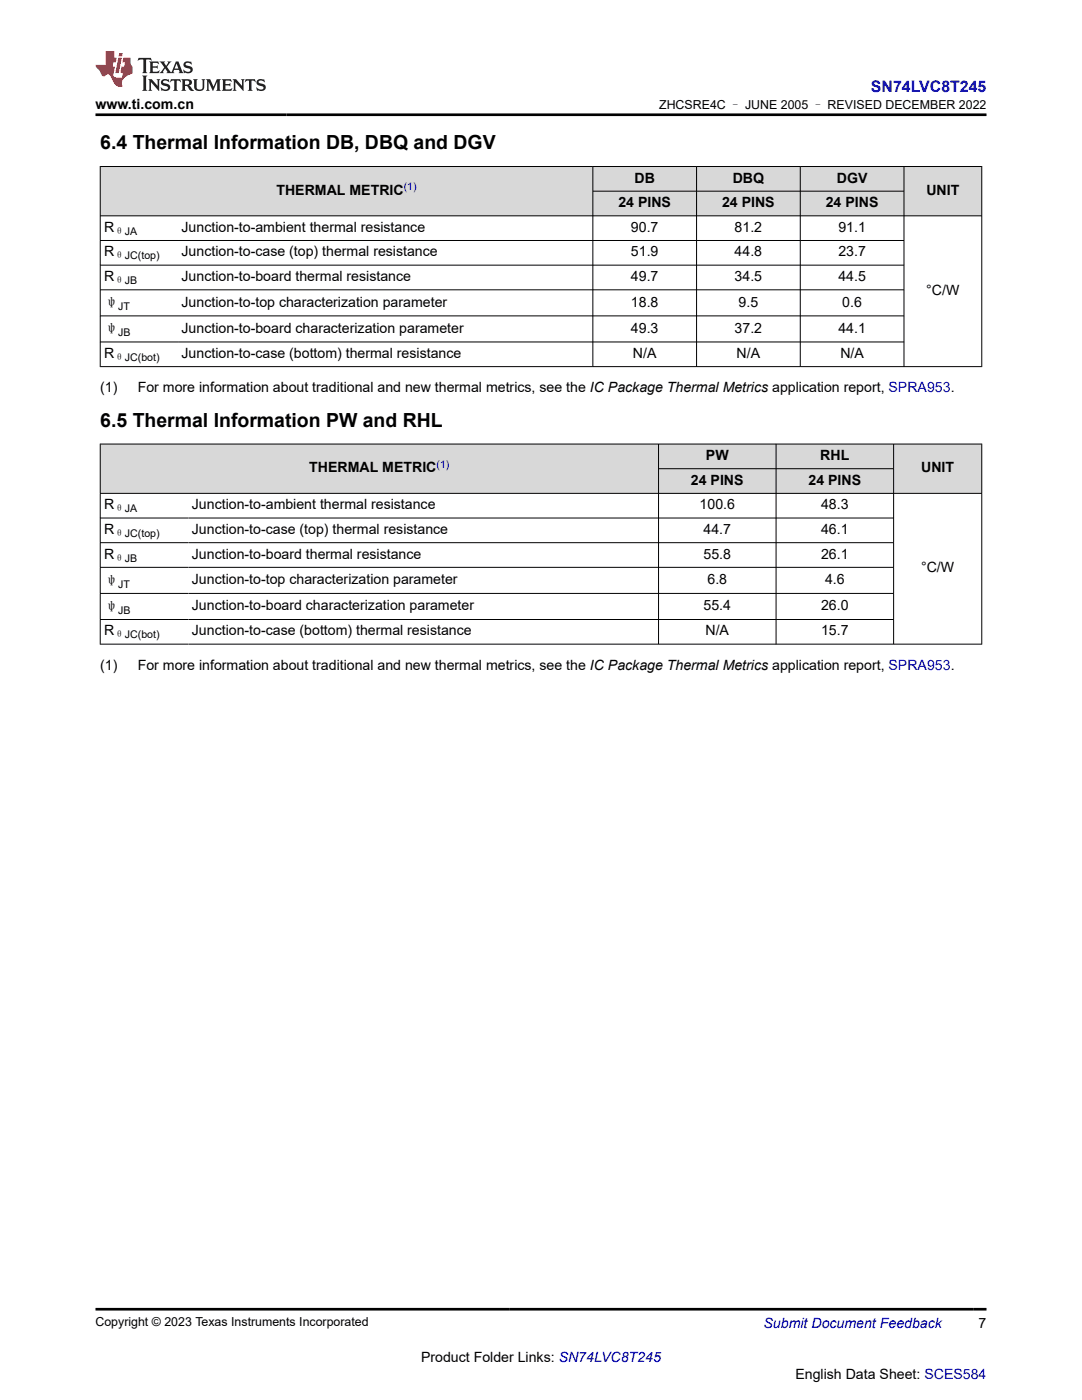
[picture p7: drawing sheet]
<svg xmlns="http://www.w3.org/2000/svg" width="216mm" height="279mm" viewBox="0 0 216 279" stroke-linecap="round" stroke-linejoin="round" font-family="sans-serif">
<defs><g id="words">
<g font-size="3.9">
<text x="20" y="29.8">6.4 Thermal Information DB, DBQ and DGV</text>
<text x="20" y="85.2">6.5 Thermal Information PW and RHL</text>
</g>
<text font-size="3.2" fill="#00f" x="173.8" y="18.3">SN74LVC8T245</text>
<g font-size="2.8">
<text x="19" y="21.7">www.ti.com.cn</text>
<text x="55.2" y="38.9">THERMAL METRIC</text>
<text x="123.4" y="41.3">24 PINS</text>
<text x="126.6" y="36.4">DB</text>
<text x="144.1" y="41.3">24 PINS</text>
<text x="146.2" y="36.4">DBQ</text>
<text x="164.8" y="41.3">24 PINS</text>
<text x="167" y="36.4">DGV</text>
<text x="184.8" y="38.9">UNIT</text>
<text x="20.8" y="46.3">R</text>
<text x="36.2" y="46.3">Junction-to-ambient thermal resistance</text>
<text x="125.9" y="46.3">90.7</text>
<text x="146.6" y="46.3">81.2</text>
<text x="167.3" y="46.3">91.1</text>
<text x="20.8" y="51.2">R</text>
<text x="36.2" y="51.2">Junction-to-case (top) thermal resistance</text>
<text x="125.9" y="51.2">51.9</text>
<text x="146.6" y="51.2">44.8</text>
<text x="167.3" y="51.2">23.7</text>
<text x="20.8" y="56.1">R</text>
<text x="36.2" y="56.1">Junction-to-board thermal resistance</text>
<text x="125.9" y="56.1">49.7</text>
<text x="146.6" y="56.1">34.5</text>
<text x="167.3" y="56.1">44.5</text>
<text x="184.8" y="58.9">°C/W</text>
<text x="20.8" y="61.3">ψ</text>
<text x="36.2" y="61.2">Junction-to-top characterization parameter</text>
<text x="125.9" y="61.2">18.8</text>
<text x="147.4" y="61.2">9.5</text>
<text x="168.1" y="61.2">0.6</text>
<text x="20.8" y="66.5">ψ</text>
<text x="20.8" y="71.4">R</text>
<text x="36.2" y="66.4">Junction-to-board characterization parameter</text>
<text x="36.2" y="71.4">Junction-to-case (bottom) thermal resistance</text>
<text x="125.9" y="66.4">49.3</text>
<text x="126.3" y="71.4">N/A</text>
<text x="146.6" y="66.4">37.2</text>
<text x="147" y="71.4">N/A</text>
<text x="167.3" y="66.4">44.1</text>
<text x="167.7" y="71.4">N/A</text>
<text x="20" y="78.2">(1)</text>
<text x="27.5" y="78.2">For more information about traditional and new thermal metrics, see the IC Package Thermal Metrics application report, SPRA953.</text>
<text x="61.7" y="94.3">THERMAL METRIC</text>
<text x="140.9" y="91.8">PW</text>
<text x="163.7" y="91.8">RHL</text>
<text x="183.8" y="94.3">UNIT</text>
<text x="20.8" y="101.7">R</text>
<text x="38.3" y="101.7">Junction-to-ambient thermal resistance</text>
<text x="137.9" y="96.7">24 PINS</text>
<text x="139.6" y="101.7">100.6</text>
<text x="161.3" y="96.7">24 PINS</text>
<text x="163.8" y="101.7">48.3</text>
<text x="20.8" y="106.6">R</text>
<text x="38.3" y="106.6">Junction-to-case (top) thermal resistance</text>
<text x="140.4" y="106.6">44.7</text>
<text x="163.8" y="106.6">46.1</text>
<text x="20.8" y="111.5">R</text>
<text x="38.3" y="111.5">Junction-to-board thermal resistance</text>
<text x="140.4" y="111.5">55.8</text>
<text x="163.8" y="111.5">26.1</text>
<text x="20.8" y="116.7">ψ</text>
<text x="38.3" y="116.6">Junction-to-top characterization parameter</text>
<text x="141.2" y="116.6">6.8</text>
<text x="164.6" y="116.6">4.6</text>
<text x="183.8" y="114.2">°C/W</text>
<text x="20.8" y="121.9">ψ</text>
<text x="38.3" y="121.8">Junction-to-board characterization parameter</text>
<text x="140.4" y="121.8">55.4</text>
<text x="163.8" y="121.8">26.0</text>
<text x="20.8" y="126.8">R</text>
<text x="38.3" y="126.8">Junction-to-case (bottom) thermal resistance</text>
<text x="140.8" y="126.8">N/A</text>
<text x="163.8" y="126.8">15.7</text>
<text x="20" y="133.6">(1)</text>
<text x="27.5" y="133.6">For more information about traditional and new thermal metrics, see the IC Package Thermal Metrics application report, SPRA953.</text>
<text x="195.3" y="265">7</text>
<text x="84" y="271.9">Product Folder Links: SN74LVC8T245</text>
<text x="158.7" y="275.3">English Data Sheet: SCES584</text>
</g>
<text font-size="2.8" fill="#00f" x="152.4" y="265">Submit Document Feedback</text>
<g font-size="2.5">
<text x="131.5" y="21.8">ZHCSRE4C – JUNE 2005 – REVISED DECEMBER 2022</text>
<text x="19" y="264.7">Copyright © 2023 Texas Instruments Incorporated</text>
</g>
<g font-size="2.1" fill="#00f">
<text x="80.6" y="37.9">(1)</text>
<text x="87.1" y="93.3">(1)</text>
</g>
<g font-size="2.1">
<text x="22.8" y="46.8">θJA</text>
<text x="22.8" y="51.8">θJC(top)</text>
<text x="22.8" y="56.7">θJB</text>
<text x="23.6" y="61.9">JT</text>
<text x="23.6" y="67.1">JB</text>
<text x="22.8" y="72">θJC(bot)</text>
<text x="22.8" y="102.2">θJA</text>
<text x="22.8" y="107.1">θJC(top)</text>
<text x="22.8" y="112.1">θJB</text>
<text x="23.6" y="117.3">JT</text>
<text x="23.6" y="122.5">JB</text>
<text x="22.8" y="127.4">θJC(bot)</text>
</g>
</g></defs>
<g fill="#d8d8d8">
<path d="M20 33.2h175.9v5h-175.9z" fill-rule="evenodd"/>
<path d="M20.1 33.3h98.1v9.7h-98.1z" fill-rule="evenodd"/>
<path d="M118.4 33.3h20.5v4.8h-20.5z" fill-rule="evenodd"/>
<path d="M139.1 33.3h20.5v4.8h-20.5z" fill-rule="evenodd"/>
<path d="M159.7 33.3h20.6v4.8h-20.6z" fill-rule="evenodd"/>
<path d="M180.4 33.3h15.4v9.7h-15.4z" fill-rule="evenodd"/>
<path d="M118.4 38.2h20.5v4.8h-20.5z" fill-rule="evenodd"/>
<path d="M139.1 38.2h20.5v4.8h-20.5z" fill-rule="evenodd"/>
<path d="M159.7 38.2h20.6v4.8h-20.6z" fill-rule="evenodd"/>
</g>
<g fill="none" stroke="#000" stroke-width=".2">
<path d="M19.9 33.2h176.1M20 33.2v40M118.3 33.2v40M118.3 38.2h62.1M139 33.2v40M159.7 33.2v40M180.4 33.2v40M195.9 33.2v40M19.9 43.1h176.1M19.9 48h160.5M19.9 52.9h160.5M19.9 57.8h160.5"/>
<path d="M19.9 73.2h176.1M19.9 63h160.5M19.9 68.2h160.5"/>
</g>
<g fill="#d8d8d8">
<path d="M20 88.6h175.9v4.9h-175.9z" fill-rule="evenodd"/>
<path d="M20.1 88.7h111.2v9.7h-111.2z" fill-rule="evenodd"/>
<path d="M131.5 88.7h23.3v4.8h-23.3z" fill-rule="evenodd"/>
<path d="M154.9 88.7h23.3v4.8h-23.3z" fill-rule="evenodd"/>
<path d="M178.4 88.7h17.4v9.7h-17.4z" fill-rule="evenodd"/>
<path d="M131.5 93.6h23.3v4.8h-23.3z" fill-rule="evenodd"/>
<path d="M154.9 93.6h23.3v4.8h-23.3z" fill-rule="evenodd"/>
</g>
<g fill="none" stroke="#000" stroke-width=".2">
<path d="M19.9 88.6h176.1M19.9 98.5h176.1M20 88.6v40M131.4 88.6v40M131.4 93.5h47M154.9 88.6v40M178.3 88.6v40M195.9 88.6v40M19.9 103.4h158.5M19.9 108.3h158.5M19.9 113.2h158.5M19.9 118.4h158.5"/>
<path d="M19.9 128.6h176.1M19.9 123.6h158.5"/>
</g>
<path d="M27.7 11.6l-.2 .5 .5-.2h.6v.1v2.2l-.2 .4h1l-.2-.4v-2.2v-.1h.5l.5 .2-.1-.5zM29.8 12.3l.2 .4v1.5l-.2 .4h1.9l.1-.6a1.08 1.08 0 0 1-1.3 .2v-.7h.6l.4 .2v-.7l-.4 .2h-.6v-.5l.2-.2a1 1 0 0 1 1 .3l-.1-.5zM31.8 12.3l1 1.1-1 1.2h.9l-.2-.2 .4-.8 .5 .8-.2 .2h1.6l-.2-.2 .1-.5h1l.1 .5-.1 .2h.9l-.2-.3-.8-2h-.5l-1 2.2-.8-1.1 .9-1.1h-.8l.2 .2-.5 .6-.3-.6 .1-.2zM35.2 12.7l.4 1h-.8zM36.8 12.4a.65 .65 0 0 0-.2 .7 .65 .65 0 0 0 .6 .5l.7 .1 .1 .3a.79 .79 0 0 1-.7 .4 .79 .79 0 0 1-.7-.5l.1 .7 .2-.1a.93 .93 0 0 0 1.1 .1 .93 .93 0 0 0 .4-1 1.46 1.46 0 0 0-1.2-.6l-.1-.3a1.09 1.09 0 0 1 1.2 .2l-.2-.6-.1 .1-.6-.2zM28.4 15.1l.2 .4v2.2l-.2 .4h1l-.2-.4v-2.2l.2-.4zM29.6 15.8l.2 .4v1.5l-.2 .4h.8l-.3-.4v-1.3l1.7 1.8v-2l.2-.4h-.8l.2 .2 .1 1.1-1.2-1.3zM32.3 15.9a.65 .65 0 0 0-.2 .8 .65 .65 0 0 0 .7 .4l.6 .2 .1 .2a.79 .79 0 0 1-.7 .4 .79 .79 0 0 1-.7-.5l.1 .7 .2-.1a.93 .93 0 0 0 1.1 .1 .93 .93 0 0 0 .4-.9 1.46 1.46 0 0 0-1.2-.6l-.1-.4a1.09 1.09 0 0 1 1.2 .2l-.2-.6-.1 .1-.6-.1zM34.1 15.8l-.1 .6a.63 .63 0 0 1 .7-.3l.1 1.6-.3 .4h1l-.2-.4v-1.6a.66 .66 0 0 1 .8 .3l-.1-.6zM36.2 15.8l.2 .4v1.5l-.2 .4h.9l-.2-.2v-.7h.5l.1 .2a.79 .79 0 0 0 1.2 .6l-1-.9a.61 .61 0 0 0 .6-.6 .61 .61 0 0 0-.5-.7zM36.9 16.1h.2a.47 .47 0 0 1 .5 .1 .47 .47 0 0 1 .1 .5l-.2 .1-.6 .1zM38.5 15.8l.2 .2a2.27 2.27 0 0 0 .4 2 1.04 1.04 0 0 0 1.7-.7v-1.3l.2-.2h-.8l.2 .4v1.1a.6 .6 0 0 1-.6 .6 .6 .6 0 0 1-.6-.6v-1.1l.3-.4zM41.1 15.8l.2 .4v1.5l-.2 .4h.7l-.2-.4v-1.4l.9 1.9 .8-1.9v1.4l-.2 .4h1l-.3-.4v-1.5l.3-.4h-.8l-.7 1.5-.7-1.5zM44.3 15.8l.2 .4v1.5l-.2 .4h1.9l.1-.6a1.09 1.09 0 0 1-1.3 .2v-.7h.6l.4 .2v-.6l-.4 .2h-.6v-.6l.2-.1a1.01 1.01 0 0 1 1 .3l-.1-.6zM46.4 15.8l.3 .4v1.5l-.3 .4h.8l-.2-.4v-1.3l1.6 1.8v-2l.2-.4h-.7l.2 .2v1.1l-1.2-1.3zM49 15.8l-.1 .6a.63 .63 0 0 1 .8-.3v1.6l-.3 .4h1l-.2-.4v-1.6a.66 .66 0 0 1 .8 .3l-.1-.6zM51.4 15.9a.65 .65 0 0 0-.2 .8 .65 .65 0 0 0 .6 .4l.6 .2 .2 .2a.79 .79 0 0 1-.8 .4 .79 .79 0 0 1-.6-.5l.1 .7 .2-.1a.93 .93 0 0 0 1 .1 .93 .93 0 0 0 .5-.9 1.46 1.46 0 0 0-1.3-.6l-.1-.4a1.09 1.09 0 0 1 1.3 .2l-.2-.6-.2 .1-.5-.1z" fill="#231f20"/>
<path d="M21.1 10.2v2.8h-2.1l.1 .3 .9 1a.95 .95 0 0 0 .9 .9 .59 .59 0 0 1 .6-.4 .59 .59 0 0 1 .5 .4l.4 .7a1.59 1.59 0 0 0 2.1 1.4 1.61 1.61 0 0 1 1-2.3l1-.3-.1-1.5a1.59 1.59 0 0 1-.4-1.7h-1.4l-.2 .9h.5l-.1 .9h-.5l-.2 1v.2l.4 .1-.2 .9h-.6a.73 .73 0 0 1-1.1-.7l.3-1.5h-.5l.2-.9h.5l.2-.9h-.5v-1.3zM23.6 11.5l-.6 3.1h.7l.6-3.1zM23.8 10.6l-.1 .6h.7l.1-.6z" fill="#ed1c24"/>
<path d="M19 22.9h177.8M19 261.3h177.8" fill="none" stroke="#000" stroke-width=".53"/>
<use href="#words"/>
</svg>
